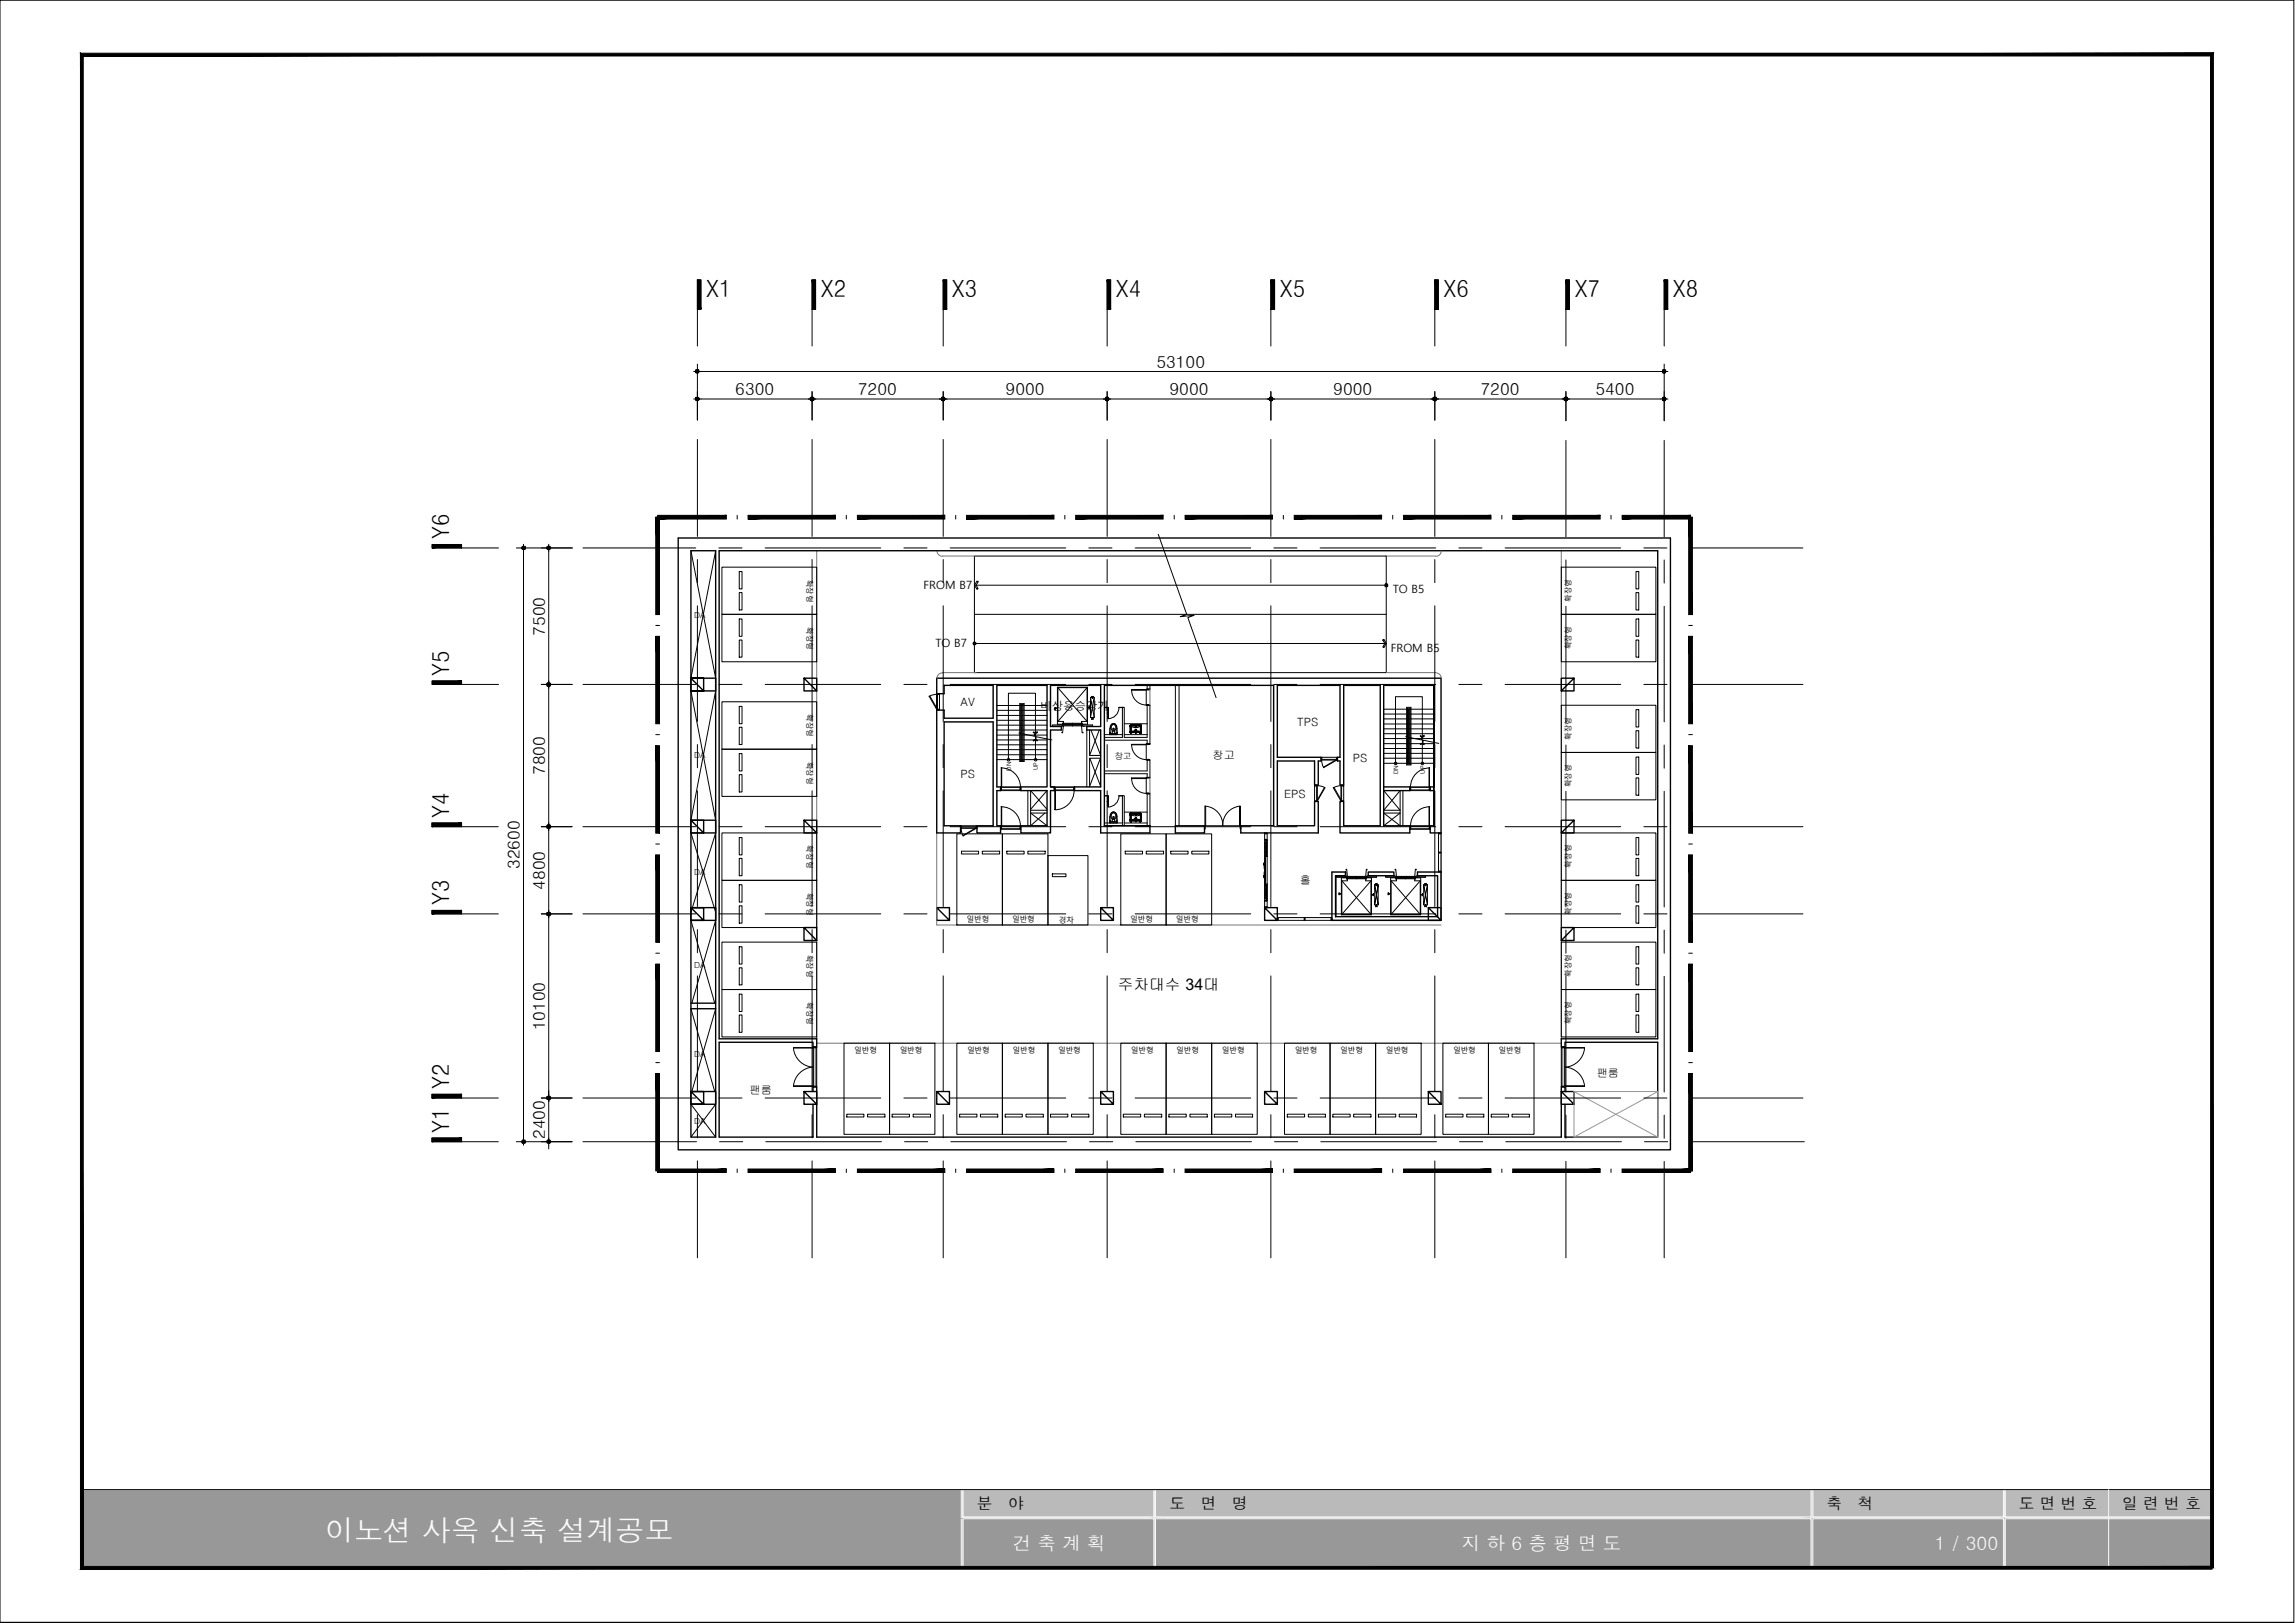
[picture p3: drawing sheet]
<svg xmlns="http://www.w3.org/2000/svg" width="420mm" height="297mm" viewBox="0 0 420 297" stroke-linecap="round" stroke-linejoin="round" font-family="sans-serif">
<defs><g id="words">
<text font-size="5.3" fill="#fafafa" x="59.5" y="282">이노션 사옥 신축 설계공모</text>
<g font-size="4.3">
<text x="129.3" y="54.3">X1</text>
<text x="150.3" y="54.3">X2</text>
<text x="174.3" y="54.3">X3</text>
<text x="204.3" y="54.3">X4</text>
<text x="234.3" y="54.3">X5</text>
<text x="264.3" y="54.3">X6</text>
<text x="288.3" y="54.3">X7</text>
<text x="306.3" y="54.3">X8</text>
<text x="82.3" y="98.7" transform="rotate(-90 82.3 98.7)">Y6</text>
<text x="82.3" y="123.7" transform="rotate(-90 82.3 123.7)">Y5</text>
<text x="82.2" y="149.6" transform="rotate(-90 82.2 149.6)">Y4</text>
<text x="82.2" y="165.7" transform="rotate(-90 82.2 165.7)">Y3</text>
<text x="82.2" y="199.3" transform="rotate(-90 82.2 199.3)">Y2</text>
<text x="82.2" y="207.3" transform="rotate(-90 82.2 207.3)">Y1</text>
</g>
<g font-size="3.4" fill="#fafafa">
<text x="185.4" y="283.7">건 축 계 획</text>
<text x="267.6" y="283.7">지 하 6 층 평 면 도</text>
<text x="354.2" y="283.7">1 / 300</text>
</g>
<g font-size="3.1">
<text x="211.7" y="67.3">53100</text>
<text x="134.6" y="72.3">6300</text>
<text x="157.1" y="72.3">7200</text>
<text x="184.1" y="72.3">9000</text>
<text x="214.1" y="72.3">9000</text>
<text x="244.1" y="72.3">9000</text>
<text x="271.1" y="72.3">7200</text>
<text x="292.1" y="72.3">5400</text>
<text x="99.8" y="116.4" transform="rotate(-90 99.8 116.4)">7500</text>
<text x="99.8" y="141.9" transform="rotate(-90 99.8 141.9)">7800</text>
<text x="95.2" y="159" transform="rotate(-90 95.2 159)">32600</text>
<text x="99.8" y="162.9" transform="rotate(-90 99.8 162.9)">4800</text>
<text x="99.8" y="188.6" transform="rotate(-90 99.8 188.6)">10100</text>
<text x="99.8" y="208.5" transform="rotate(-90 99.8 208.5)">2400</text>
</g>
<g font-size="2.9">
<text x="204.6" y="181.3">주차대수 34대</text>
<text x="178.8" y="276.1">분</text>
<text x="184.6" y="276.1">야</text>
<text x="214.1" y="276.1">도</text>
<text x="219.8" y="276.1">면</text>
<text x="225.6" y="276.1">명</text>
<text x="334.4" y="276.1">축</text>
<text x="340.1" y="276.1">척</text>
<text x="369.6" y="276.1">도 면 번 호</text>
<text x="388.5" y="276.1">일 련 번 호</text>
</g>
<g font-size="2.1">
<text x="169.1" y="107.9">FROM B7</text>
<text x="255" y="108.5">TO B5</text>
<text x="171.2" y="118.5">TO B7</text>
<text x="254.6" y="119.3">FROM B5</text>
<text x="175.9" y="129.2">AV</text>
<text x="190.5" y="130">비상용승강기</text>
<text x="237.5" y="132.8">TPS</text>
<text x="175.9" y="142.4">PS</text>
<text x="247.6" y="139.5">PS</text>
<text x="235.1" y="146">EPS</text>
</g>
<g font-size="2">
<text x="222" y="138.9">창고</text>
<text x="238" y="161.7">홀</text>
<text x="292.3" y="197">팬룸</text>
<text x="137.2" y="200.2">팬룸</text>
</g>
<g font-size="1.5">
<text x="127.1" y="113.1">DA</text>
<text x="127.1" y="138.8">DA</text>
<text x="204.1" y="138.9">창고</text>
<text x="127.1" y="160.2">DA</text>
<text x="127.1" y="177.2">DA</text>
<text x="127.1" y="193.4">DA</text>
<text x="127.1" y="205.7">DA</text>
</g>
<g font-size="1.4">
<text x="147.7" y="106.1" transform="rotate(90 147.7 106.1)">확장형</text>
<text x="287.7" y="110.2" transform="rotate(-90 287.7 110.2)">확장형</text>
<text x="147.7" y="114.8" transform="rotate(90 147.7 114.8)">확장형</text>
<text x="287.7" y="118.8" transform="rotate(-90 287.7 118.8)">확장형</text>
<text x="147.7" y="130.7" transform="rotate(90 147.7 130.7)">확장형</text>
<text x="287.7" y="135.4" transform="rotate(-90 287.7 135.4)">확장형</text>
<text x="147.7" y="139.4" transform="rotate(90 147.7 139.4)">확장형</text>
<text x="287.7" y="144.1" transform="rotate(-90 287.7 144.1)">확장형</text>
<text x="147.7" y="154.7" transform="rotate(90 147.7 154.7)">확장형</text>
<text x="287.7" y="158.8" transform="rotate(-90 287.7 158.8)">확장형</text>
<text x="147.7" y="163.4" transform="rotate(90 147.7 163.4)">확장형</text>
<text x="287.7" y="167.5" transform="rotate(-90 287.7 167.5)">확장형</text>
<text x="177" y="168.8">일반형</text>
<text x="185.3" y="168.8">일반형</text>
<text x="193.8" y="169">경차</text>
<text x="206.9" y="168.8">일반형</text>
<text x="215.3" y="168.8">일반형</text>
<text x="147.7" y="174.8" transform="rotate(90 147.7 174.8)">확장형</text>
<text x="287.7" y="178.8" transform="rotate(-90 287.7 178.8)">확장형</text>
<text x="147.7" y="183.4" transform="rotate(90 147.7 183.4)">확장형</text>
<text x="287.7" y="187.5" transform="rotate(-90 287.7 187.5)">확장형</text>
<text x="156.4" y="192.7">일반형</text>
<text x="164.7" y="192.7">일반형</text>
<text x="177" y="192.7">일반형</text>
<text x="185.4" y="192.7">일반형</text>
<text x="193.7" y="192.7">일반형</text>
<text x="207.1" y="192.7">일반형</text>
<text x="215.3" y="192.7">일반형</text>
<text x="223.7" y="192.7">일반형</text>
<text x="237" y="192.7">일반형</text>
<text x="245.4" y="192.7">일반형</text>
<text x="253.7" y="192.7">일반형</text>
<text x="266" y="192.7">일반형</text>
<text x="274.4" y="192.7">일반형</text>
</g>
<g font-size="1.1">
<text x="185.1" y="141.1" transform="rotate(-90 185.1 141.1)">DN</text>
<text x="190" y="141" transform="rotate(-90 190 141)">UP</text>
<text x="255.9" y="141.7" transform="rotate(-90 255.9 141.7)">DN</text>
<text x="260.9" y="141.6" transform="rotate(-90 260.9 141.6)">UP</text>
</g>
</g></defs>
<!-- layer: AA_FIN -->
<g fill="#000" stroke="#000" stroke-width=".18">
<path d="M120.4 94.3v.7l12.6-.7zM120.4 95l12.6-.7v.7z"/>
<path d="M136.9 94.3v.7l16.1-.7zM136.9 95l16.1-.7v.7z"/>
<path d="M157 94.3v.7l16-.7zM157 95l16-.7v.7z"/>
<path d="M177 94.3v.7l16-.7zM177 95l16-.7v.7z"/>
<path d="M196.9 94.3v.7l16-.7zM196.9 95l16-.7v.7z"/>
<path d="M217 94.3v.7l16-.7zM217 95l16-.7v.7z"/>
<path d="M236.9 94.3v.7l16-.7zM236.9 95l16-.7v.7z"/>
<path d="M257 94.3v.7l16-.7zM257 95l16-.7v.7z"/>
<path d="M276.9 94.3v.7l16-.7zM276.9 95l16-.7v.7z"/>
<path d="M297 94.3v.7l12.5-.7zM297 95l12.5-.7v.7z"/>
<path d="M309.2 94.7l.6 17.8v-17.8zM309.2 94.7l.6 17.8h-.6z"/>
<path d="M120.1 94.7v17.8h.6zM120.1 94.7h.6v17.8z"/>
<path d="M309.2 116.5l.6 16v-16zM309.2 116.5l.6 16h-.6z"/>
<path d="M120.1 116.5v16h.6zM120.1 116.5h.6v16z"/>
<path d="M309.2 136.5l.6 16v-16zM309.2 136.5l.6 16h-.6z"/>
<path d="M120.1 136.5v16h.6zM120.1 136.5h.6v16z"/>
<path d="M309.2 156.5l.6 16v-16zM309.2 156.5l.6 16h-.6z"/>
<path d="M120.1 156.5v16h.6zM120.1 156.5h.6v16z"/>
<path d="M309.2 176.4l.6 16v-16zM309.2 176.4l.6 16h-.6z"/>
<path d="M120.1 176.4v16h.6zM120.1 176.4h.6v16z"/>
<path d="M309.2 196.5l.6 17.8v-17.8zM309.2 196.5l.6 17.8h-.6z"/>
<path d="M120.1 196.5v17.8h.6zM120.1 196.5h.6v17.8z"/>
<path d="M120.4 214.6h12.6v-.6zM120.4 214h12.6l-12.6 .6z"/>
<path d="M136.9 214.6h16.1v-.6zM136.9 214h16.1l-16.1 .6z"/>
<path d="M157 214.6h16v-.6zM157 214h16l-16 .6z"/>
<path d="M177 214.6h16v-.6zM177 214h16l-16 .6z"/>
<path d="M196.9 214.6h16v-.6zM196.9 214h16l-16 .6z"/>
<path d="M217 214.6h16v-.6zM217 214h16l-16 .6z"/>
<path d="M236.9 214.6h16v-.6zM236.9 214h16l-16 .6z"/>
<path d="M257 214.6h16v-.6zM257 214h16l-16 .6z"/>
<path d="M276.9 214.6h16v-.6zM276.9 214h16l-16 .6z"/>
<path d="M297 214.6h12.5v-.6zM297 214h12.5l-12.5 .6z"/>
</g>
<g fill="none" stroke="#000" stroke-width=".18">
<path d="M120.1 94.7h.6M135 94.3v.7M154.9 94.3v.7M175 94.3v.7M194.9 94.3v.7M215 94.3v.7M234.9 94.3v.7M255 94.3v.7M275 94.3v.7M294.9 94.3v.7M309.5 94.3v.7M120.1 114.5h.6"/>
<path d="M309.2 114.5h.6M120.1 134.5h.6M309.2 134.5h.6M120.1 154.5h.6M309.2 154.5h.6M120.1 174.5h.6M309.2 174.5h.6M120.1 194.5h.6M309.2 194.5h.6M120.4 214v.6M135 214v.6M154.9 214v.6"/>
<path d="M175 214v.6M194.9 214v.6M215 214v.6M234.9 214v.6M255 214v.6M275 214v.6M294.9 214v.6M309.2 214.3h.6"/>
</g>
<!-- layer: AA_PAT -->
<g fill="none" stroke="#767676" stroke-width=".18">
<path d="M149.5 100.8v89.3M171.5 100.8a.99 .99 0 0 0 1 1M172.5 101.8h5.9M263.9 100.8a.99 .99 0 0 1-1 1h-9.1M285.8 100.8v89.3M172.5 123.1h6.2M172.5 123.1a.99 .99 0 0 0-1 1M210.5 126.2v2.8M253.8 123.1h9M262.9 123.1a.99 .99 0 0 1 1 1M171.5 152.4v16.9h92.3M210.5 142.4v2.8"/>
<path d="M263.8 152.4v16M149.5 190.9h136.3"/>
</g>
<!-- layer: X-COL$0$CON -->
<g fill="none" stroke="#000" stroke-width=".25">
<path d="M124.2 98.5h181.6v111.9h-181.6zM126.5 100.8h4.5v107.3h-4.5zM171.5 127h1.3v-1.6h9v6h-9v-1.4h-1.3M262.5 125.4h-9.2v25.7h4.8v1.3h-12.8v-5.7h.7v4.4h6.7v-25.7h-6.7v18.3h-.7v-4.4h-.4v-.7h.4v-13.2h-11.5v13.2h8.1v.7h-.6v4.4h-.6v-4.4h-6.9v11.8h6.9v-4.4h.6v5.7h-14.1v-1.3h6M192.3 144h.7M193 144h-.7v-10.4h2v-.6h-2v-7.6h9.2v7.6h-2.5v.6h2.5v10.4h-4.8v.7h4.8v7.7h9v-1.3h-8.3v-25.7h31v25.7M193 144v.7h-.7v7.7h-5.4v-1.3h4.8v-6.4h-4.8v-.7h4.8v-18.6h-9.2v18.6h.7v.7h-.7v6.4h.7v1.3h-4.3v-1.3h2.9v-19h-9v19h3.1v1.3h-4.4v-28.3h92.3v28.3h-2v-1.3h.7v-7.1M215.2 151.1h5.3v1.3h-5.3zM232.8 151.1h.4M250.5 159.6h4.7v.7h-4.7zM253.3 144h4.8v.7h-4.8M262.5 144v-18.6v25.7"/>
<path d="M262.5 144h-.7v.7h.7M244.5 160.3h1.8v-.7h-2.5v8.8h20v-8.8h-4.3v.7h3.7v7.5h-18.7M244.5 167.8v-7.5v7.5M126.5 183.6h4.5M126.5 184.6h4.5M148.8 199.8v-.9h.7v9.2h136.3v-9.2h.7v.9M148.8 202.1v6h-17.1v-17.3h17.1v.8h.7v-1.5h-17.8v-89.3h171.8v89.3h-17.7v1.5h.7v-.8h17v17.3h-17v-6"/>
</g>
<!-- layer: AA_WAL1 -->
<g fill="none" stroke="#000" stroke-width=".18">
<path d="M178.4 101.8h75.4v21.3h-75.4zM178.4 112.4h75.4M178.4 107.1h75.4M178.4 117.8h75.4M202.2 135h3.3v-5.5h.3v5.5h4.2v-5.9h.5v7.1M202.2 135.5h7.8v.6h.5M210 125.4v.7h.5v-.7M215.2 125.4v25.7M215.9 125.4v25.7M188.7 148.8h3M188.7 148.3h3M202.2 141.1h7.8v-2h.5v3.2h-.5v-.7h-7.8"/>
<path d="M205.5 151.1v-5.5h.3v5.5M210 151.1v-5.8h.5v5.8M253.3 148.8h3M253.3 148.3h3"/>
</g>
<!-- layer: cor -->
<g fill="none" stroke="#000" stroke-width=".25">
<path d="M126.5 126.4h4.5v-2.3h-4.5h2.3v2.3h-2.3v-2.3l2.3 2.3M147.2 124.1v2.3h2.3v-2.3h-2.3l2.3 2.3M288.2 124.1v2.3h-2.4v-2.3h2.4l-2.4 2.3M126.5 152.4h4.5v-2.3h-4.5v2.3h2.3v-2.3h-2.3l2.3 2.3M147.2 150.1v2.3h2.3v-2.3h-2.3l2.3 2.3M288.2 150.1v2.3h-2.4v-2.3h2.4l-2.4 2.3M126.5 168.4h4.5v-2.3h-4.5h2.3v2.3h-2.3v-2.3l2.3 2.3M147.2 169.8v2.3h2.3v-2.3h-2.3l2.3 2.3M171.5 166.1v2.3h2.3v-2.3h-2.3l2.3 2.3M201.5 166.1v2.3h2.3v-2.3h-2.3l2.3 2.3M231.5 166.1v2.3h2.3v-2.3h-2.3l2.3 2.3M261.5 166.1v2.3h2.3v-2.3h-2.3l2.3 2.3"/>
<path d="M288.2 169.8v2.3h-2.4v-2.3h2.4l-2.4 2.3M147.2 199.8v2.3h2.3v-2.3h-2.3l2.3 2.3M171.5 199.8v2.3h2.3v-2.3h-2.3l2.3 2.3M201.5 199.8v2.3h2.3v-2.3h-2.3l2.3 2.3M231.5 199.8v2.3h2.3v-2.3h-2.3l2.3 2.3M261.5 199.8v2.3h2.3v-2.3h-2.3l2.3 2.3M285.8 199.8v2.3h2.4v-2.3h-2.4l2.4 2.3M126.5 202.1h4.5v-2.3h-4.5h2.3v2.3h-2.3v-2.3l2.3 2.3"/>
</g>
<!-- layer: XR-PLAN$0$SYM -->
<g fill="none" stroke="#000" stroke-width=".18">
<path d="M212 97.8l5.3 14.6-1.2 .5 2.5-.3-1.1 .4 5.1 14.7M178.9 106.3l.2 .2-.4 .6 .4 .6-.2 .2-.5-.8zM253.2 117.1l.2-.1 .4 .8-.4 .7-.2-.1 .3-.6zM186.5 134.2l2.9 .5 .1-.4 .1 1 .1-.5 2.9 .6M189.1 135.5l.5-.2 .3 .2zM189.2 133.9l.4 .3 .3-.3v.2l-.3 .2-.5-.2zM189.6 134.3v-7.4h-5v12.1M189.6 135.3v3.7M257.3 134.8l2.9 .6 .1-.4 .2 .9 .1-.4 2.8 .6M260 136.2l.4-.2 .4 .2zM260.1 134.6l.3 .2 .3-.2 .1 .1-.4 .3-.4-.3zM260.4 135v-7.5h-4.9v12.2"/>
<path d="M260.4 136v3.7"/>
<circle cx="184.6" cy="139" r=".23"/>
<circle cx="189.6" cy="139" r=".23"/>
<circle cx="255.5" cy="139.7" r=".23"/>
<circle cx="260.4" cy="139.7" r=".23"/>
</g>
<g fill="#000" stroke="#000" stroke-width=".18">
<path d="M178.2 117.8v.1l.2-.1zM178.2 117.9l.2-.1v.2z"/>
<path d="M178.4 117.8v.2l.2-.1zM178.4 117.8h.2v.1zM178.4 117.8h.2v-.2z"/>
<path d="M178.4 117.5v.3l.2-.2zM178.2 117.6l.2-.1v.3zM178.2 117.6v.2h.2z"/>
<path d="M253.6 107.1v.2l.2-.2zM253.8 107.1v.3l-.2-.1z"/>
<path d="M253.8 107.1v.3l.2-.1zM253.8 107.1h.2v.2zM253.8 107.1h.2v-.2z"/>
<path d="M253.8 106.8v.3l.2-.2zM253.6 106.9l.2-.1v.3zM253.6 106.9v.2h.2z"/>
</g>
<!-- layer: XR-PLAN$0$PAK -->
<g fill="none" stroke="#000" stroke-width=".18">
<path d="M132.2 103.8h17.3v8.6h-17.3zM132.2 112.4h17.3v8.7h-17.3zM135.3 104.6h.5v3.2h-.5zM135.3 108.5h.5v3.1h-.5zM135.3 113.3h.5v3.2h-.5zM135.3 117.1h.5v3.2h-.5zM285.8 112.4h17.3v8.7h-17.3zM285.8 103.8h17.3v8.6h-17.3zM299.5 117.1h.5v3.2h-.5zM299.5 113.3h.5v3.2h-.5zM299.5 108.5h.5v3.1h-.5zM299.5 104.6h.5v3.2h-.5z"/>
<path d="M132.2 128.4h17.3v8.7h-17.3zM132.2 137.1h17.3v8.7h-17.3zM135.3 129.3h.5v3.2h-.5zM135.3 133.1h.5v3.2h-.5zM135.3 137.9h.5v3.2h-.5zM285.8 129.1h17.3v8.6h-17.3zM285.8 137.7h17.3v8.7h-17.3zM299.5 133.7h.5v3.2h-.5zM299.5 129.9h.5v3.2h-.5zM299.5 138.6h.5v3.1h-.5zM132.2 152.4h17.3v8.7h-17.3zM135.3 153.3h.5v3.2h-.5z"/>
<path d="M135.3 157.1h.5v3.2h-.5zM135.3 141.8h.5v3.1h-.5zM175.2 152.6h8.3v16.7h-8.3zM176 155.8h3.2v.5h-3.2zM179.8 155.8h3.2v.5h-3.2zM183.5 152.6h8.4v16.7h-8.4zM184.3 155.8h3.2v.5h-3.2zM188.2 155.8h3.1v.5h-3.1zM191.9 156.6h7.3v12.7h-7.3zM192.7 159.9h2.5v.5h-2.5zM205.2 152.6h8.3v16.7h-8.3zM206 155.8h3.2v.5h-3.2z"/>
<path d="M209.8 155.8h3.2v.5h-3.2zM213.5 152.6h8.3v16.7h-8.3zM214.3 155.8h3.2v.5h-3.2zM218.2 155.8h3.1v.5h-3.1zM285.8 152.4h17.3v8.7h-17.3zM299.5 142.4h.5v3.1h-.5zM299.5 157.1h.5v3.2h-.5zM299.5 153.3h.5v3.2h-.5zM132.2 172.4h17.3v8.7h-17.3zM132.2 161.1h17.3v8.7h-17.3zM135.3 173.3h.5v3.1h-.5zM135.3 177.1h.5v3.2h-.5z"/>
<path d="M135.3 161.9h.5v3.2h-.5zM135.3 165.8h.5v3.2h-.5zM285.8 161.1h17.3v8.7h-17.3zM285.8 172.4h17.3v8.7h-17.3zM299.5 165.8h.5v3.2h-.5zM299.5 161.9h.5v3.2h-.5zM299.5 177.1h.5v3.2h-.5zM299.5 173.3h.5v3.1h-.5zM132.2 181.1h17.3v8.7h-17.3zM135.3 181.9h.5v3.2h-.5zM135.3 185.8h.5v3.1h-.5zM154.5 190.9h8.4v16.7h-8.4z"/>
<path d="M162.9 190.9h8.3v16.7h-8.3zM175.2 190.9h8.3v16.7h-8.3zM183.5 190.9h8.4v16.7h-8.4zM191.9 190.9h8.3v16.7h-8.3zM205.2 190.9h8.3v16.7h-8.3zM213.5 190.9h8.3v16.7h-8.3zM221.8 190.9h8.4v16.7h-8.4zM235.2 190.9h8.3v16.7h-8.3zM243.5 190.9h8.3v16.7h-8.3zM251.8 190.9h8.4v16.7h-8.4zM264.2 190.9h8.3v16.7h-8.3zM272.5 190.9h8.3v16.7h-8.3z"/>
<path d="M285.8 181.1h17.3v8.7h-17.3zM299.5 185.8h.5v3.1h-.5zM299.5 181.9h.5v3.2h-.5zM155 203.9h3.2v.5h-3.2zM158.8 203.9h3.2v.5h-3.2zM163.3 203.9h3.2v.5h-3.2zM167.2 203.9h3.1v.5h-3.1zM175.7 203.9h3.2v.5h-3.2zM179.5 203.9h3.2v.5h-3.2zM184 203.9h3.2v.5h-3.2zM187.8 203.9h3.2v.5h-3.2zM192.3 203.9h3.2v.5h-3.2z"/>
<path d="M196.2 203.9h3.1v.5h-3.1zM205.7 203.9h3.1v.5h-3.1zM209.5 203.9h3.2v.5h-3.2zM214 203.9h3.2v.5h-3.2zM217.8 203.9h3.2v.5h-3.2zM222.3 203.9h3.2v.5h-3.2zM226.2 203.9h3.1v.5h-3.1zM235.7 203.9h3.1v.5h-3.1zM239.5 203.9h3.2v.5h-3.2zM244 203.9h3.2v.5h-3.2zM247.8 203.9h3.2v.5h-3.2zM252.3 203.9h3.2v.5h-3.2z"/>
<path d="M256.2 203.9h3.1v.5h-3.1zM264.7 203.9h3.1v.5h-3.1zM268.5 203.9h3.2v.5h-3.2zM273 203.9h3.2v.5h-3.2zM276.8 203.9h3.2v.5h-3.2z"/>
</g>
<!-- layer: LIM -->
<g fill="none" stroke="#000" stroke-width=".18">
<path d="M126.5 100.8l4.5 23.3M131 100.8l-4.5 23.3M126.5 126.4l4.5 23.7M131 126.4l-4.5 23.7M199.5 138.8l2 5.1M199.7 133.6l1.8 4.7M201.3 133.6l-1.8 4.7M201.5 138.8l-2 5.1M126.5 152.4l4.5 14.6M131 152.4l-4.5 14.6M188.7 144.7l3 3.4M188.7 148.8l3 2.3"/>
<path d="M191.3 148.8l-2.6 2.3M191.7 144.7l-3 3.4M253.3 144.7l3 3.6M253.3 148.8l3 2.3M256.3 144.7l-3 3.6M256.3 148.8l-3 2.3M126.5 168.4l4.4 15.2M131 168.4l-4.3 15.2M126.5 184.6l4.4 15.2M131 184.6l-4.3 15.2M126.5 202.1l4.5 6M131 202.1l-4.5 6"/>
</g>
<!-- layer: AA_PAT -->
<g fill="none" stroke="#000" stroke-width=".18">
<path d="M231.5 152.4h.5v.2h-.5zM231.5 152.4v13.7M232 152.4v13.7M263.4 152.4h.4v.2h-.4zM263.4 159.4h.4v.2h-.4zM263.4 156h.4v.1h-.4zM263.4 152.4v7.2M263.8 152.4v7.2M231.5 165.9h.5v.2h-.5zM233.8 167.9h.2v.5h-.2zM233.8 168.4h27.7M233.8 167.9h10"/>
<path d="M238.8 167.9h.1v.5h-.1zM243.7 167.9h.1v.5h-.1z"/>
</g>
<!-- layer: DOR -->
<g fill="none" stroke="#000" stroke-width=".18">
<path d="M170.1 127.4h.1l1.4 2.4h-.1zM171.5 129.8h.5v.2h-.5zM171.5 127v2.8M171.5 127.1l-.7 .1-.6 .2M171.6 127v2.8M172 127.1v-.1h-.5l.1 .1h.4v2.7M207.1 126.2l3.4-.1-.1 .2-.6-.1v.1h-2.7zM207.1 136.2h2.7v-.1h.7l-.1 .2h-.6zM207.2 126.3a2.69 2.69 0 0 0 2.7 2.7M207.2 136.3a2.69 2.69 0 0 0 2.7 2.7M209.8 129l.6-.1 .1 .2zM209.8 139h.6l.1 .1z"/>
<path d="M209.8 126.2v2.8M209.8 136.2v2.8M241.9 139h2.8M241.9 139.1h2.8M242 138.6h-.1v.5l.1-.1v-.4h2.7M242 139.1v.7l.3 .6M244.7 138.6h.2v.5h-.2zM175.9 151.5h2.8M175.9 151.6h2.8M176 151.1h-.1v.5l.1-.1v-.4h2.7M176 151.6l.1 .7 .2 .6M176.3 152.9l2.4-1.4v.1l-2.4 1.4z"/>
<path d="M178.7 151.1h.2v.5l-.2-.1zM207.1 142.4l3.4-.1-.1 .1h-.6v.1h-2.7zM207.2 142.5a2.69 2.69 0 0 0 2.7 2.7M209.8 145.2l.6-.1 .1 .2h-.7zM209.8 142.4v2.8M220.6 147.5h.1v3.6h-.1v.6l-.1 .1zM226.9 147.5h.2l-.1 4.2 .2 .1v-.7h-.3zM227 147.5a3.5 3.5 0 0 0-3.1 3.6 3.5 3.5 0 0 0-3.2-3.6M231.4 157.9v.4zM231.4 158.3v.7M231.4 159.6v.7M231.5 153.6h.5v.2h-.5z"/>
<path d="M231.6 154.3v-.2h.1v.2M231.6 156.6v.2l.1-.2M231.6 156.6h.1v2.7h-.1zM231.6 159.3h.1v2.6h-.1zM231.6 154.3v.2M231.6 154.6v.1M231.6 154.8v.1M231.6 155v.4M231.6 155.5v.1M231.6 155.7v.2M231.6 156v.1M231.6 156.2v.1"/>
<path d="M231.6 156.4v.1M231.7 154.3v.2M231.7 154.6v.1M231.7 154.8v.1M231.7 155v.4M231.7 155.5v.1M231.7 155.7v.2M231.7 156v.1M231.7 156.2v.1M231.7 156.4v.1M231.8 153.8h.2v3h-.2zM240.7 146.6h.3l.2 .1h-.5z"/>
<path d="M240.7 143.8v-.1h.5v.1h-.5v2.8M241 143.8v2.8M241.2 143.8v2.8M241.2 143.8l.7 .1 .6 .2M242.3 140.4l2.4-1.4v.1l-2.4 1.4zM242.5 144.1l.1 .1-1.4 2.4h-.1zM244.1 144.2l.1-.1 1.4 2.5h-.1zM244.2 144.1l.6-.2 .7-.1v2.8M245.5 146.6h.5v.1zM245.6 143.8v2.8M246 143.8v-.1h-.5v.1h.5v2.8M231.4 160.3v.3z"/>
<path d="M231.5 164.8h.5v.1h-.5zM231.6 164.3v.2h.1v-.2M231.6 161.9v-.1l.1 .1M231.6 162v.1M231.6 162.2v.2M231.6 162.5v.1M231.6 162.7v.2M231.6 162.9v.2M231.6 163.2v.3M231.6 163.6v.1M231.6 163.8v.2M231.6 164.1v.1"/>
<path d="M231.7 162v.1M231.7 162.2v.2M231.7 162.5v.1M231.7 162.7v.2M231.7 162.9v.2M231.7 163.2v.3M231.7 163.6v.1M231.7 163.8v.2M231.7 164.1v.1M231.8 161.8h.2v3h-.2zM145.3 191.9a3.8 3.8 0 0 0 3.5 3.4M148.8 195.3a3.8 3.8 0 0 0-3.5 3.5"/>
<path d="M148.8 198.8h.6l.1 .1zM148.8 191.6h.7v.1l-.5 .1zM148.8 191.7h-3.5l3.5 .1M148.8 191.7v7.1M148.8 198.7h-3.5v.1h3.5M149 191.8v7M149.4 191.8v7M149.5 191.7v7.1M285.8 198.8h.6l.1 .1zM285.8 191.6h.7v.1l-.5 .1zM285.8 191.7v7.1M286 191.8v7"/>
<path d="M286.4 191.8v7M286.5 191.7h3.6l-3.6 .1M286.5 198.7h3.6v.1h-3.6M286.5 191.7v7.1M286.5 195.3a3.8 3.8 0 0 1 3.6 3.5M290.1 191.9a3.8 3.8 0 0 1-3.6 3.4"/>
</g>
<path d="M231.4 157.9v.4zM231.4 160.3v.3z" fill="#000" stroke="#000" stroke-width=".18"/>
<!-- layer: XR-PLAN$0$COR1 -->
<g fill="none" stroke="#000" stroke-width=".18">
<path d="M246.4 159.2l.1-.1 .2 1.3h-.3M250.3 159.2l-.2-.1-.1 1.3h.2M255.4 159.2l.1-.1 .2 1.3h-.3M259.3 159.2v-.1h-.2l-.1 1.3h.2M244.7 160.3v.3h7.3v-.3M244.7 160.4h1.7M245.2 163.4v.2h.3h-.3v.2zM245.6 160.7h5.5v6.7h-5.5zM245.7 167.3h5.3M245.7 161.2v6.1M245.7 161.2l5.3 6.1M246.2 160.3l.2 .1"/>
<path d="M246.5 160.9h.2v.3h-1M246.5 160.4h3.6v.1h-3.6zM246.5 160.7l3.6 .1zM248.3 160.4v.1v-.1M248.3 160.7h.1M250.2 160.9h-.2v.3h1M250.3 160.4h1.7M250.5 160.3l-.3 .1M251 161.2v6.1M251 161.2l-5.3 6.1M251.1 163.7h.3l.1-.1v.4l-.1-.2zM251.7 161.9l.6 3.7v-3.7h-.6v3.7l.6-3.7"/>
<path d="M251.7 165.6h.6M251.8 165.8h.1M251.8 161.8h.3h-.1M251.8 161.8h.1M251.9 165.8h.1M251.9 161.8h.1M252 165.6h.1M252 165.7h.1M252 161.9h.1M252 161.8h.1M252 165.7l-.1 .1M252 165.7l.1 .1h-.3"/>
<path d="M252.1 165.8h.1M252.1 161.8h.1M253.7 160.3v.3h7.3v-.3M253.7 160.4h1.7M254.1 163.4l.1 .2h.3h-.3l-.1 .2zM254.6 160.7h5.5v6.7h-5.5zM254.7 161.2v6.1M254.7 167.3h5.3M254.7 161.2l5.3 6.1M255.2 160.3l.2 .1M255.5 160.9h.2v.3h-1M255.5 160.4h3.6v.1h-3.6z"/>
<path d="M255.5 160.7l3.6 .1zM257.3 160.4v.1v-.1M257.3 160.7h.1M259.2 160.9h-.2v.3h1M259.3 160.4h1.7M259.5 160.3l-.3 .1M260 161.2v6.1M260 161.2l-5.3 6.1M260.1 163.7h.3v-.1v.4v-.2zM260.6 161.9l.7 3.7v-3.7h-.7v3.7l.7-3.7M260.6 165.6h.7M260.9 165.8h.2z"/>
<path d="M260.9 165.8h.1M260.9 161.8h.2zM260.9 161.8h.1M261 165.6h.1M261 165.7h.1M261 161.9h.1M261 161.8h.1M261.1 165.8h.1M261.1 161.8h.1"/>
</g>
<!-- layer: COR1 -->
<g fill="none" stroke="#000" stroke-width=".18">
<path d="M192.7 133v-.3h7.3v.3M192.7 132.9h1.7M193.2 129.8v-.1l.3-.1h-.3l-.1-.1 .1 .3M193.2 129.8h.1M193.6 125.8h5.5v6.7h-5.5zM193.7 125.9v6.1M193.7 132h1v.4M193.7 125.9h5.3M193.7 125.9l5.3 6.1M194.4 132.9l.3-.1-.2 1.3-.1-.1M194.4 132.8l-.2 .2M194.5 132.4h3.7"/>
<path d="M194.5 132.7h3.6v.1h-3.6zM194.5 132.4v.1h3.6v-.1M196.3 132.8v-.1v.1M196.3 132.5v-.1v.1M198.2 132.9l-.2-.1 .1 1.3 .2-.1M198.2 132.8l.3 .2M198.3 132.9h1.7M199 125.9v6.1M199 132h-1v.4M199 125.9l-5.3 6.1M199.1 129.5h.3v-.2v.4v-.2zM199.6 127.6v3.7h.7"/>
<path d="M199.6 127.6h.7M199.6 127.6l.7 3.7M199.9 127.5h.2zM199.9 127.5h.1M199.9 131.5h.1M199.9 131.4h.2M199.9 131.5h.2M200 127.6h.1M200 127.5h.1M200 131.3h.1M200 131.4h.1M200.1 127.5h.1"/>
<path d="M200.1 131.5h.1M200.3 127.6l-.7 3.7M200.3 127.6v3.7"/>
</g>
<!-- layer: XR-PLAN$0$DWAL -->
<path d="M199 133.6v10.4M188.2 144.7v6.4M188.7 144.7v6.4M256.3 144.7v6.4M256.8 144.7v6.4" fill="none" stroke="#000" stroke-width=".18"/>
<!-- layer: XR-PLAN$0$DOOR -->
<g fill="none" stroke="#000" stroke-width=".18">
<path d="M183.3 140.5l.1 3.5zM183.3 147.6l.1 3.5zM183.3 144.7h3.5M183.3 151.8h3.5M183.3 140.5a3.5 3.5 0 0 1 3.5 3.5M183.3 147.7a3.5 3.5 0 0 1 3.5 3.5M183.3 144.6v-.5l-.1-.1v.7l.1-.1h3.4M183.3 151.7v-.5l-.1-.1v.7l3.5-.1M183.3 144.1h3.4M183.3 151.2h3.4M183.4 144h3.4M183.4 151.1h3.4"/>
<path d="M186.8 144l.1 .7-.2-.1zM186.8 151.1l.1 .7-.2-.1zM193.1 144.7l.1 3.5zM193.1 144h3.5M193.2 144.1v.5l-.2 .1v-.7l3.6 .1M193.2 144.7h3.4M193.2 144.6h3.4M196.6 144l.1 .7-.1-.1zM196.6 144.7a3.5 3.5 0 0 1-3.5 3.5M258.1 144l.2 .1-.1 .6zM258.1 151.1l.2 .1-.1 .6zM258.2 144.7h3.5"/>
<path d="M258.2 151.8h3.5M258.3 144.6h3.4l.1 .1v-.7l-.1 .1v.5M258.3 151.7l3.5 .1v-.7l-.1 .1v.5M258.3 144.1h3.4M258.3 151.2h3.4M261.6 140.5l.1 3.5zM261.6 147.6l.1 3.5zM261.7 140.5a3.5 3.5 0 0 0-3.5 3.5h3.4M261.7 147.7a3.5 3.5 0 0 0-3.5 3.5l3.4-.1"/>
</g>
<!-- layer: 0 -->
<path d="M199.5 133.6v4.7h2M201.5 138.8h-2v5.2" fill="none" stroke="#000" stroke-width=".18"/>
<!-- layer: XR-PLAN$0$CIL1 -->
<g fill="none" stroke="#000" stroke-width=".18">
<path d="M182.5 136.3h4.2M182.5 135.4h4.2M182.5 134.5h4.2M182.5 133.6h4.2M182.5 132.7h4.2M182.5 131.8h4.2M182.5 130.9h4.2M182.5 137.2h4.2M182.5 138.1h4.2M182.5 129.1h4.2M182.5 139h4.2M182.5 130h4.2"/>
<path d="M186.7 128.8h.8v10.6h-.8zM186.9 136.3h.1M186.9 135.4h.1M186.9 134.5h.1M186.9 133.6h.1M186.9 132.7h.1M186.9 131.8h.1M186.9 130.9h.1M186.9 137.2h.1M186.9 138.1h.1M186.9 129.1h.4M186.9 139h.4"/>
<path d="M186.9 130h.1M186.9 128.9h.4v10.3h-.4zM187 129.1v9.9M187.2 136.3h.1M187.2 135.4h.1M187.2 134.5h.1M187.2 133.6h.1M187.2 132.7h.1M187.2 131.8h.1M187.2 130.9h.1M187.2 137.2h.1M187.2 138.1h.1"/>
<path d="M187.2 130h.1M187.2 129.1v9.9M187.5 136.3h4.2M187.5 135.4h4.2M187.5 134.5h4.2M187.5 133.6h4.2M187.5 132.7h4.2M187.5 131.8h4.2M187.5 130.9h4.2M187.5 137.2h4.2M187.5 138.1h4.2M187.5 129.1h4.2"/>
<path d="M187.5 139h4.2M187.5 130h4.2M253.3 137h4.2M253.3 136.1h4.2M253.3 135.2h4.2M253.3 134.3h4.2M253.3 133.4h4.2M253.3 132.5h4.2M253.3 131.6h4.2M253.3 137.9h4.2M253.3 138.8h4.2M253.3 129.8h4.2"/>
<path d="M253.3 139.7h4.2M253.3 130.7h4.2M257.5 129.5h.8v10.5h-.8zM257.7 137h.2M257.7 136.1h.2M257.7 135.2h.2M257.7 134.3h.2M257.7 133.4h.2M257.7 132.5h.2M257.7 131.6h.2M257.7 137.9h.2M257.7 138.8h.2"/>
<path d="M257.7 129.8h.5M257.7 139.7h.5M257.7 130.7h.2M257.7 129.6h.5v10.3h-.5zM257.9 129.8v9.9M258 137h.2M258 136.1h.2M258 135.2h.2M258 134.3h.2M258 133.4h.2M258 132.5h.2M258 131.6h.2"/>
<path d="M258 137.9h.2M258 138.8h.2M258 130.7h.2M258 129.8v9.9M258.3 137h4.2M258.3 136.1h4.2M258.3 135.2h4.2M258.3 134.3h4.2M258.3 133.4h4.2M258.3 132.5h4.2M258.3 131.6h4.2M258.3 137.9h4.2"/>
<path d="M258.3 138.8h4.2M258.3 129.8h4.2M258.3 139.7h4.2M258.3 130.7h4.2"/>
</g>
<!-- layer: $3$TOL -->
<g fill="none" stroke="#000" stroke-width=".18">
<path d="M202.2 129.5h.6h-.6M202.7 130.5h.1zM202.8 129.5l.1 2zM202.8 130.4v.2zM204.9 129.5a2.01 2.01 0 0 1-2.1 2M205.5 129.5h-.6h.6M202.2 145.6h.6l-.6 .1M202.7 146.7h.1zM202.8 145.7l.1 2zM202.8 146.6v.1zM204.9 145.7a2.01 2.01 0 0 1-2.1 2M204.9 145.7h.6"/>
<path d="M205.5 145.6l-.6 .1"/>
</g>
<!-- layer: TOL -->
<g fill="none" stroke="#000" stroke-width=".18">
<path d="M202.2 134.5h3.3M203.2 134.5v-.5v.5M203.2 133.3v.7M203.2 134.3h1.3M203.2 134h.1M203.3 133a.59 .59 0 0 1 .6-.6 .59 .59 0 0 1 .5 .6M203.3 133l-.1 .4M203.4 133.2l.1 .4M203.5 133.6a.49 .49 0 0 0 .7 0M203.6 132.6l.3-.1 .2 .1M203.6 134v-.2h.5v.2M203.6 134h.1"/>
<path d="M203.8 133.5v.1M203.8 133.4v.1M203.8 133.3h.1M203.9 133.3l.1 .2M204 133.5l-.2 .1M204.1 132.7l.2 .6M204.1 132.7a.47 .47 0 0 0-.6 0 .47 .47 0 0 0-.1 .6M204.1 134h.1M204.3 133.2l-.1 .4M204.4 133l.1 .4M204.4 134h.1M204.5 133.3v1.2"/>
<path d="M204.5 134h.1M205.8 134.5h4.2M205.8 132.5h4.2M206.9 132.8h.1M206.9 133.9h.1M206.9 132.8v1.1M206.9 132.8v1.1l.2 .2M206.9 133.9l.1 .1M206.9 133.9l.2 .2M207 132.7h.1M207 132.7l-.1 .1M207 132.8h.1"/>
<path d="M207 134h.1M207 132.7v.1M207 132.7h1.8M207.1 132.7h.1M207.1 132.7h-.1M207.1 132.8h.1M207.1 133.9h.1M207.1 134.1h.1M207.1 134h.1M207.1 133.9v-1.1v1.1M207.1 134.1h.8M207.1 132.8h1.7"/>
<path d="M207.1 134v.1M207.1 132.8v.1M207.1 132.6h.1M207.1 132.9h.1M207.1 132.6h1.6M207.1 132.6v.1M207.1 132.8h1.6M207.1 132.6l1.8 .1M207.1 132.6l-.1 .1M207.1 133.9h.8M207.8 133.6h.1M207.8 133.6l.1 .1"/>
<path d="M207.8 133.6l.2 .1h-.1v.3h-.9M207.9 133.7h.1M207.9 133.8l-.8 .1M207.9 132.8h.1M207.9 133.9l-.9 .1M207.9 133.5h.1M207.9 133.5l-.1 .1M207.9 133.9v.3zM207.9 134v.2M208 134v.2M208 132.8h.1M208 133.7h.1"/>
<path d="M208 133.5v.1M208 133.5h.1M208 133.8l.8 .1M208 133.9h.7M208 134h.9M208 134.1h.8M208 133.7v.3M208 133.8h.1M208 133.8l.1-.2-.1-.1-.2 .1 .1 .2M208 133.6v.1M208 133.6h.1M208.7 132.6h.1"/>
<path d="M208.7 132.7h.1M208.7 132.8h.1M208.7 133.9h.1M208.7 133.9h-.7l.9 .1M208.7 132.6l.1 .1M208.7 134h.1M208.7 134.1h.1M208.7 132.6v.1M208.8 132.7h.1M208.8 134h.1M208.8 134.1h.1M208.8 133.9h.1"/>
<path d="M208.8 132.8v1.1zM208.8 132.8h.1M208.8 132.8l-.8 .4-.9-.3M208.8 134v.1M208.8 132.7l.1 .1M208.9 132.7h.1M208.9 133.9h.1M208.9 134h-.1M208.9 132.7v1.2M208.9 132.8h.1M208.9 134h.1M208.9 133.9v.1"/>
<path d="M208.9 133.9v-1.1v1.1M208.9 133.9l-.2 .2M202.2 150.6h3.3M203.2 150.6v-.4v.4M203.2 149.5v.7M203.2 150.5h1.3M203.2 150.2h.1M203.3 150.5h-.1M203.3 149.1l-.1 .4M203.5 149.8a.49 .49 0 0 0 .7 0M203.6 150.2v-.3h.5v.3M203.6 150.2h.1"/>
<path d="M203.8 149.8h.1M203.8 149.5v.2M203.8 149.5h.1M203.9 148.6l.3 .1 .2 .5M203.9 148.6l.2 .1M203.9 148.6l-.4 .1-.2 .5M203.9 148.6l-.3 .1M203.9 149.5l.1 .2M204 149.7h.1M204.1 148.8l.2 .4-.1 .5M204.1 148.8a.55 .55 0 0 0-.6 .3 .55 .55 0 0 0 0 .6M204.1 150.2h.1"/>
<path d="M204.4 149.1l.1 .4M204.4 150.2h.1M204.4 150.5h.1M204.5 149.5v1.1M204.5 149.5v.7M204.5 150.2h.1M204.5 150.2v.4M205.8 150.6h4.2M205.8 148.6h4.2M206.9 148.9h.1M206.9 149h.1M206.9 150.1h.1"/>
<path d="M206.9 150h.1M206.9 149v1M206.9 149l.1 1.2M206.9 150.1l.1 .1M206.9 148.9v.1M206.9 150v.1M206.9 150.1l.2 .1M207 148.9h.1M207 149h.1M207 150.2h.1M207 150.1h.1M207 150.2h.9"/>
<path d="M207 148.9v.1M207 150.1v.1M207 148.9h-.1M207 148.8h.1M207 148.8v.1M207 148.8h1.8M207.1 148.8h.1M207.1 149h.1M207.1 149v.1M207.1 150h.1M207.1 150.1h.8h-.8M207.1 150.2h.1"/>
<path d="M207.1 150.1h.1M207.1 150v-1v1M207.1 150v.1M207.1 148.8h1.7M207.1 149h1.7M207.1 148.9h.1M207.1 148.9v.1M207.1 150.1h.8M207.1 148.9h1.6M207.1 148.8h1.8v1.2M207.1 148.8l-.2 .2M207.1 149h1.6"/>
<path d="M207.1 149.1h.1M207.8 149.7h.1M207.8 149.8h.1M207.8 149.7v.1M207.8 149.8l.1 .1M207.9 149.9h.1M207.9 149.9l-.8 .1M207.9 149h.1M207.9 149.7h.1M207.9 149.7h-.1M207.9 150v.4zM207.9 150.2v.2"/>
<path d="M208 150.2v.2M208 149h.1M208 149.9h.1M208 149.7h.1M208 149.9l.8 .1M208 149.9h-.1v.3h-.9M208 149.9v.3M208 150.2h.8M208 150.1h.8M208 150.2h.7M208 149.9l.1-.1-.1-.2-.2 .2 .1 .1M208 149.8h.1"/>
<path d="M208 149.7v.1M208 149.8l-.1 .1M208.7 148.8h.1M208.7 148.9h.1M208.7 149h.1M208.7 150.1h-.7h.8M208.7 150.1h.1M208.7 148.9v.1M208.7 150.2h.1M208.7 148.9l.1 .1M208.8 148.8h.1M208.8 150.2h.1"/>
<path d="M208.8 150.2h-.1M208.8 150h.1M208.8 150.1h.1M208.8 149v.8zM208.8 149.7v.3v-.2M208.8 149h.1M208.8 149l-.5 .3h-.7l-.5-.2M208.8 150v.1M208.8 148.8l.1 .1M208.8 148.9h.1M208.8 148.8v.1M208.9 148.9h.1"/>
<path d="M208.9 150.1h.1M208.9 150.2h.1M208.9 150.2h-.2M208.9 150.2h-.1M208.9 150.1v.1M208.9 148.9v.1M208.9 149h.1M208.9 150h.1M208.9 150v-1v1M208.9 150v.2M208.9 150v.1M208.9 150.1l-.1 .1"/>
<circle cx="208" cy="133.6" r=".06"/>
<circle cx="208" cy="149.8" r=".06"/>
</g>
<!-- layer: ELE8 -->
<path d="M220.6 151.1h6.5" fill="none" stroke="#000" stroke-width=".18"/>
<!-- layer: HID -->
<path d="M288.2 199.8h15.3v8.3h-15.3zM288.2 199.8l15.3 8.3M303.5 199.8l-15.3 8.3" fill="none" stroke="#989898" stroke-width=".18"/>
<!-- layer: DEF -->
<path d="M0 0h419.9v296.9h-419.9zM0 0h.1M0 0h419.9M0 296.9h419.9" fill="none" stroke="#000" stroke-width=".18"/>
<!-- layer: G-Sheet$0$TIT -->
<g fill="#989898" stroke="#989898" stroke-width=".18">
<path d="M211.5 278l120.1 8.9v-8.9zM211.5 278l120.1 8.9h-120.1z"/>
<path d="M367.1 278l37.9 8.9v-8.9zM367.1 278l37.9 8.9h-37.9z"/>
<path d="M15 272.6l161 14.3v-14.3zM15 272.6l161 14.3h-161z"/>
<path d="M331.9 278l34.9 8.9v-8.9zM331.9 278l34.9 8.9h-34.9z"/>
<path d="M176.3 278l34.9 8.9v-8.9zM176.3 278l34.9 8.9h-34.9z"/>
</g>
<g fill="#bababa" stroke="#bababa" stroke-width=".18">
<path d="M367.1 272.6l37.9 5v-5zM367.1 272.6l37.9 5h-37.9z"/>
<path d="M211.5 272.6l120.1 5v-5zM211.5 272.6l120.1 5h-120.1z"/>
<path d="M331.9 272.6l34.9 5v-5zM331.9 272.6l34.9 5h-34.9z"/>
<path d="M176.3 272.6l34.9 5v-5zM176.3 272.6l34.9 5h-34.9z"/>
</g>
<path d="M15 272.6h161v14.3h-161M176.3 278h34.9v8.9h-34.9zM176.3 272.6h34.9v5h-34.9zM211.5 278h120.1v8.9h-120.1zM211.5 272.6h120.1v5h-120.1zM331.9 278h34.9v8.9h-34.9zM331.9 272.6h34.9v5h-34.9zM367.1 278h37.9v8.9h-37.9zM367.1 272.6h37.9v5h-37.9zM386 272.6v5M386 278v8.9" fill="none" stroke="#fafafa" stroke-width=".18"/>
<path d="M15 272.6h390" fill="none" stroke="#000" stroke-width=".18"/>
<path d="M404.7 10.2v276.7h.5zM404.7 10.2l.5-.5v277.2zM15.2 10.2h389.5l.5-.5zM14.7 9.7h390.5l-390 .5zM14.7 9.7l.5 277v-276.5zM14.7 9.7l.5 277-.5 .5zM14.7 287.2l390.3-.5h-389.8zM14.7 287.2l390.3-.5v.5z" fill="#000" stroke="#000" stroke-width=".18"/>
<!-- layer: DIM -->
<g fill="none" stroke="#000" stroke-width=".18">
<path d="M127.7 56.6h.6v-5.4h-.6v12.1M148.7 56.6h.6v-5.4h-.6v12.1M172.7 56.6h.6v-5.4h-.6v12.1M202.7 56.6h.6v-5.4h-.6v12.1M232.7 56.6h.6v-5.4h-.6v12.1M262.7 56.6h.6v-5.4h-.6v12.1M286.7 56.6h.6v-5.4h-.6v12.1M304.7 56.6h.6v-5.4h-.6v12.1M127.7 66.6v10.3M128.4 73h19.6M128.4 68h175.6M148.7 71.7v5.2"/>
<path d="M149.4 73h22.6M172.7 71.7v5.2M173.4 73h28.6M202.7 71.7v5.2M203.3 73h28.7M232.7 71.7v5.2M233.3 73h28.7M262.7 71.7v5.2M263.4 73h22.6M286.7 71.7v5.3M287.3 73h16.7M304.7 66.6v10.4"/>
<path d="M84.5 100.3v-.6h-5.4v.6h12.2M94.5 100.3h10.3M95.8 101v107.3M100.5 101v23.6M84.5 125.3v-.7h-5.4v.7h12.2M99.1 125.3h5.7M100.5 125.9v24.7M84.5 151.3v-.7h-5.4v.7h12.1M99.1 151.3h5.6M100.5 151.9v14.7M84.5 167.3v-.7h-5.4v.7h12.1M99.1 167.3h5.6"/>
<path d="M100.5 167.9v32.4M84.5 209v-.7h-5.4v.7h12.1M84.5 201v-.7h-5.4v.7h12.1M94.5 209h10.2M99.1 201h5.6M100.5 201v8M100.5 209.6v.7"/>
</g>
<!-- layer: CEN -->
<g fill="#000" stroke="#000" stroke-width=".18">
<path d="M127.3 73l.1 .2 .3-.2zM127.4 73.2l.3-.2v.4zM127.7 73v.4l.2-.2z"/>
<path d="M127.3 68l.1 .2 .3-.2zM127.4 68.2l.3-.2v.3zM127.7 68v.3l.2-.1z"/>
<path d="M127.4 72.8l.3 .2v-.3zM127.4 72.8l.3 .2h-.4z"/>
<path d="M127.4 67.7l.3 .3v-.4zM127.4 67.7l.3 .3h-.4z"/>
<path d="M127.7 73l.2 .2 .1-.2zM127.9 72.8l.1 .2h-.3zM127.7 72.7v.3l.2-.2z"/>
<path d="M127.7 68l.2 .2 .1-.2zM127.9 67.7l.1 .3h-.3zM127.7 67.6v.4l.2-.3z"/>
<path d="M148.3 73l.1 .2 .3-.2zM148.4 73.2l.3-.2v.4zM148.7 73v.4l.2-.2z"/>
<path d="M148.4 72.8l-.1 .2h.4zM148.3 73h.4l-.3 .2zM148.4 73.2l.3 .2v-.4z"/>
<path d="M148.7 73v.4l.2-.2zM148.7 73h.3l-.1 .2z"/>
<path d="M148.4 72.8l.3 .2v-.3zM148.4 72.8l.3 .2h-.4z"/>
<path d="M148.7 73l.2 .2 .1-.2zM148.7 73l.2-.2 .1 .2zM148.7 72.7v.3l.2-.2z"/>
<path d="M148.9 72.8l-.2 .2h.3zM148.7 72.7l.2 .1-.2 .2zM148.4 72.8l.3 .2v-.3z"/>
<path d="M172.3 73l.1 .2 .3-.2zM172.4 73.2l.3-.2v.4zM172.7 73v.4l.2-.2z"/>
<path d="M172.4 72.8l-.1 .2h.4zM172.3 73h.4l-.3 .2zM172.4 73.2l.3 .2v-.4z"/>
<path d="M172.4 72.8l.3 .2v-.3zM172.4 72.8l.3 .2h-.4z"/>
<path d="M172.7 73v.4l.2-.2zM172.7 73h.3l-.1 .2z"/>
<path d="M172.7 73l.2 .2 .1-.2zM172.9 72.8l.1 .2h-.3zM172.7 72.7v.3l.2-.2z"/>
<path d="M172.9 72.8l-.2 .2h.3zM172.7 72.7l.2 .1-.2 .2zM172.4 72.8l.3 .2v-.3z"/>
<path d="M202.4 73v.2l.3-.2zM202.4 73.2l.3-.2v.4zM202.7 73v.4l.2-.2z"/>
<path d="M202.4 72.8v.2h.3zM202.4 73h.3l-.3 .2zM202.4 73.2l.3 .2v-.4z"/>
<path d="M202.7 73v.4l.2-.2zM202.7 73h.3l-.1 .2z"/>
<path d="M202.4 72.8l.3 .2v-.3zM202.4 72.8l.3 .2h-.3z"/>
<path d="M202.7 73l.2 .2 .1-.2zM202.9 72.8l.1 .2h-.3zM202.7 72.7v.3l.2-.2z"/>
<path d="M202.9 72.8l-.2 .2h.3zM202.7 72.7l.2 .1-.2 .2zM202.4 72.8l.3 .2v-.3z"/>
<path d="M232.3 73l.2 .2 .2-.2zM232.5 73.2l.2-.2v.4zM232.7 73v.4l.2-.2z"/>
<path d="M232.5 72.8l-.2 .2h.4zM232.3 73h.4l-.2 .2zM232.7 73l-.2 .2 .2 .2z"/>
<path d="M232.7 73v.4l.2-.2zM232.7 73h.3l-.1 .2z"/>
<path d="M232.5 72.8l.2 .2v-.3zM232.5 72.8l.2 .2h-.4z"/>
<path d="M232.7 73l.2 .2 .1-.2zM232.7 73l.2-.2 .1 .2zM232.7 72.7v.3l.2-.2z"/>
<path d="M232.7 73h.3l-.1-.2zM232.7 72.7l.2 .1-.2 .2zM232.5 72.8l.2 .2v-.3z"/>
<path d="M262.3 73l.1 .2 .3-.2zM262.4 73.2l.3-.2v.4zM262.7 73v.4l.2-.2z"/>
<path d="M262.4 72.8l-.1 .2h.4zM262.3 73h.4l-.3 .2zM262.4 73.2l.3 .2v-.4z"/>
<path d="M262.4 72.8l.3 .2v-.3zM262.4 72.8l.3 .2h-.4z"/>
<path d="M262.7 73v.4l.2-.2zM262.7 73h.3l-.1 .2z"/>
<path d="M262.7 73l.2 .2 .1-.2zM262.9 72.8l.1 .2h-.3zM262.7 72.7v.3l.2-.2z"/>
<path d="M262.9 72.8l-.2 .2h.3zM262.7 72.7l.2 .1-.2 .2zM262.4 72.8l.3 .2v-.3z"/>
<path d="M286.3 73l.1 .2 .3-.2zM286.4 73.2l.3-.2v.4zM286.7 73v.4l.2-.2z"/>
<path d="M286.4 72.8l-.1 .2h.4zM286.3 73h.4l-.3 .2zM286.4 73.2l.3 .2v-.4z"/>
<path d="M286.7 73v.4l.2-.2zM286.7 73h.3l-.1 .2z"/>
<path d="M286.4 72.8l.3 .2v-.3zM286.4 72.8l.3 .2h-.4z"/>
<path d="M286.7 73l.2 .2 .1-.2zM286.9 72.8l.1 .2h-.3zM286.7 72.7v.3l.2-.2z"/>
<path d="M286.9 72.8l-.2 .2h.3zM286.7 72.7l.2 .1-.2 .2zM286.4 72.8l.3 .2v-.3z"/>
<path d="M304.4 72.8l-.1 .2h.4zM304.3 73h.4l-.3 .2zM304.4 73.2l.3 .2v-.4z"/>
<path d="M304.4 67.7l-.1 .3h.4zM304.3 68h.4l-.3 .2zM304.4 68.2l.3 .1v-.3z"/>
<path d="M304.7 73v.4l.2-.2zM304.7 73h.3l-.1 .2z"/>
<path d="M304.7 68v.3l.2-.1zM304.7 68h.3l-.1 .2z"/>
<path d="M304.9 72.8l-.2 .2h.3zM304.7 72.7l.2 .1-.2 .2zM304.4 72.8l.3 .2v-.3z"/>
<path d="M304.9 67.7l-.2 .3h.3zM304.7 67.6l.2 .1-.2 .3zM304.4 67.7l.3 .3v-.4z"/>
<path d="M95.6 100l.2 .3v-.4zM95.6 100l.2 .3h-.3zM95.5 100.3l.1 .2 .2-.2z"/>
<path d="M100.2 100l.3 .3v-.4zM100.2 100l.3 .3h-.4zM100.1 100.3l.1 .2 .3-.2z"/>
<path d="M95.8 100.3l-.2 .2 .2 .1zM95.8 100.3l.3 .2-.3 .1zM95.8 100.3l.3 .2 .1-.2z"/>
<path d="M96.1 100l-.3 .3h.4zM95.8 99.9l.3 .1-.3 .3z"/>
<path d="M100.2 100.5l.3 .1v-.3zM100.5 100.3l.2 .2-.2 .1zM100.5 100.3l.2 .2 .1-.2z"/>
<path d="M100.7 100l-.2 .3h.3zM100.5 99.9l.2 .1-.2 .3z"/>
<path d="M100.1 125.3l.1 .2 .3-.2zM100.2 125.5l.3-.2v.3z"/>
<path d="M100.2 125.5l.3 .1v-.3zM100.5 125.3l.2 .2-.2 .1zM100.5 125.3l.2 .2 .1-.2z"/>
<path d="M100.2 125.1l.3 .2v-.3zM100.2 125.1l.3 .2h-.4zM100.1 125.3l.1 .2 .3-.2z"/>
<path d="M100.5 125.3v.3l.2-.1zM100.5 125.3h.3l-.1 .2zM100.5 125.3h.3l-.1-.2z"/>
<path d="M100.5 125v.3l.2-.2zM100.2 125.1l.3-.1v.3zM100.2 125.1l-.1 .2h.4z"/>
<path d="M100.7 125.1l-.2 .2h.3zM100.5 125l.2 .1-.2 .2z"/>
<path d="M100.1 151.3l.1 .2 .3-.2zM100.2 151.5l.3-.2v.3z"/>
<path d="M100.2 151.5l.3 .1v-.3zM100.5 151.3l.2 .2-.2 .1zM100.5 151.3l.2 .2 .1-.2z"/>
<path d="M100.5 151.3v.3l.2-.1zM100.5 151.3h.3l-.1 .2zM100.7 151l-.2 .3h.3z"/>
<path d="M100.2 151l.3 .3v-.3zM100.2 151l.3 .3h-.4zM100.1 151.3l.1 .2 .3-.2z"/>
<path d="M100.5 151v.3l.2-.3zM100.2 151h.3v.3zM100.2 151l-.1 .3h.4z"/>
<path d="M100.7 151l-.2 .3h.3zM100.5 151h.2l-.2 .3z"/>
<path d="M100.1 167.3l.1 .2 .3-.2zM100.2 167.5l.3-.2v.3z"/>
<path d="M100.2 167.5l.3 .1v-.3zM100.5 167.3l.2 .2-.2 .1zM100.5 167.3l.2 .2 .1-.2z"/>
<path d="M100.2 167l.3 .3v-.3zM100.2 167l.3 .3h-.4zM100.1 167.3l.1 .2 .3-.2z"/>
<path d="M100.5 167.3v.3l.2-.1zM100.5 167.3h.3l-.1 .2zM100.5 167.3h.3l-.1-.3z"/>
<path d="M100.5 167v.3l.2-.3zM100.2 167h.3v.3zM100.2 167l-.1 .3h.4z"/>
<path d="M100.7 167l-.2 .3h.3zM100.5 167h.2l-.2 .3z"/>
<path d="M95.5 209l.1 .2 .2-.2zM95.6 209.2l.2-.2v.3z"/>
<path d="M95.8 209v.3l.3-.1zM95.8 209h.4l-.1 .2zM95.8 209h.4l-.1-.3z"/>
<path d="M95.8 208.6v.4l.3-.3zM95.6 208.7l.2-.1v.4zM95.6 208.7l-.1 .3h.3z"/>
<path d="M100.1 201l.1 .2 .3-.2zM100.2 201.2l.3-.2v.3z"/>
<path d="M100.1 201l.1 .2 .3-.2zM100.2 201.2l.3-.2v.3z"/>
<path d="M100.2 209.2l.3 .1v-.3zM100.5 209l.2 .2-.2 .1zM100.5 209l.2 .2 .1-.2z"/>
<path d="M100.5 201v.3l.2-.1zM100.5 201h.3l-.1 .2zM100.7 200.7l-.2 .3h.3z"/>
<path d="M100.2 208.7l.3 .3v-.4zM100.2 208.7l.3 .3h-.4zM100.1 209l.1 .2 .3-.2z"/>
<path d="M100.5 201v.3l.2-.1zM100.5 201h.3l-.1 .2zM100.7 200.7l-.2 .3h.3z"/>
<path d="M100.5 200.6v.4l.2-.3zM100.2 200.7l.3-.1v.4zM100.2 200.7l-.1 .3h.4z"/>
<path d="M100.5 200.6v.4l.2-.3zM100.2 200.7l.3-.1v.4zM100.2 200.7l-.1 .3h.4z"/>
<path d="M100.7 208.7l-.2 .3h.3zM100.5 208.6l.2 .1-.2 .3z"/>
</g>
<g fill="none" stroke="#000" stroke-width=".18">
<path d="M127 73h1.4M127 68h1.4M148 73h1.4M172 73h1.4M202 73h1.3M232 73h1.3M262 73h1.4M286 73h1.3M304 73h1.4M304 68h1.4M95.8 99.6v1.4M100.5 99.6v1.4"/>
<path d="M100.5 124.6v1.3M100.5 150.6v1.3M100.5 166.6v1.3M95.8 208.3v1.3M100.5 200.3v1.3M100.5 208.3v1.3"/>
</g>
<!-- layer: AA_CEN -->
<g fill="none" stroke="#000" stroke-width=".18">
<path d="M127.7 80.4v17.8M148.7 80.4v17.8M172.7 80.4v17.8M202.7 80.4v17.8M232.7 80.4v17.8M262.7 80.4v17.8M286.7 80.6v17.7M304.7 80.6v17.7M106.7 100.3h20.7M127.7 102.4v4.2M127.7 110.9v21.1M131.6 100.3h4.2"/>
<path d="M140.1 100.3h21.1M148.7 102.4v4.2M148.7 110.9v21.1M165.5 100.3h4.2M172.7 102.4v4.2M172.7 110.9v21.1M173.9 100.3h21.2M199.3 100.3h4.3M202.7 102.4v4.2M202.7 110.9v21.1M207.8 100.3h21.2M232.7 102.4v4.2"/>
<path d="M232.7 110.9v21.1M233.2 100.3h4.2M241.7 100.3h21.1M262.7 102.4v4.2M262.7 110.9v21.1M267.1 100.3h4.2M275.5 100.3h21.2M286.7 102.5v4.2M286.7 111v21.1M300.9 100.3h4.3M304.7 102.5v4.2M304.7 111v21.1"/>
<path d="M309.4 100.3h20.7M106.7 125.3h20.7M127.7 136.3v4.2M131.6 125.3h4.2M140.1 125.3h21.1M148.7 136.3v4.2M165.5 125.3h4.2M172.7 136.3v4.2M173.9 125.3h21.2M199.3 125.3h4.3M202.7 136.3v4.2M207.8 125.3h21.2"/>
<path d="M232.7 136.3v4.2M233.2 125.3h4.2M241.7 125.3h21.1M262.7 136.3v4.2M267.1 125.3h4.2M275.5 125.3h21.2M286.7 136.4v4.2M300.9 125.3h4.3M304.7 136.4v4.2M309.4 125.3h20.7M106.7 151.3h20.7M127.7 144.7v21.2"/>
<path d="M131.6 151.3h4.2M140.1 151.3h21.1M148.7 144.7v21.2M165.5 151.3h4.2M172.7 144.7v21.2M173.9 151.3h21.2M199.3 151.3h4.3M202.7 144.7v21.2M207.8 151.3h21.2M232.7 144.7v21.2M233.2 151.3h4.2M241.7 151.3h21.1"/>
<path d="M262.7 144.7v21.2M267.1 151.3h4.2M275.5 151.3h21.2M286.7 144.8v21.2M300.9 151.3h4.3M304.7 144.8v21.2M309.4 151.3h20.7M106.7 167.3h20.7M127.7 170.1v4.3M127.7 178.6v21.2M131.6 167.3h4.2M140.1 167.3h21.1"/>
<path d="M148.7 170.1v4.3M148.7 178.6v21.2M165.5 167.3h4.2M172.7 170.1v4.3M172.7 178.6v21.2M173.9 167.3h21.2M199.3 167.3h4.3M202.7 170.1v4.3M202.7 178.6v21.2M207.8 167.3h21.2M232.7 170.1v4.3M232.7 178.6v21.2"/>
<path d="M233.2 167.3h4.2M241.7 167.3h21.1M262.7 170.1v4.3M262.7 178.6v21.2M267.1 167.3h4.2M275.5 167.3h21.2M286.7 170.2v4.3M286.7 178.7v21.2M300.9 167.3h4.3M304.7 170.2v4.3M304.7 178.7v21.2M309.4 167.3h20.7"/>
<path d="M106.7 209h20.8M106.7 201h20.7M127.7 204v4.2M127.7 212.5v17.7M131.6 201h4.2M131.7 209h4.3M140.1 201h21.1M140.2 209h21.2M148.7 204v4.2M148.7 212.5v17.7M165.5 201h4.2M165.6 209h4.2"/>
<path d="M172.7 204v4.2M172.7 212.5v17.7M173.9 201h21.2M174.1 209h21.1M199.3 201h4.3M199.5 209h4.2M202.7 204v4.2M202.7 212.5v17.7M207.8 201h21.2M207.9 209h21.2M232.7 204v4.2M232.7 212.5v17.7"/>
<path d="M233.2 201h4.2M233.3 209h4.3M241.7 201h21.1M241.8 209h21.2M262.7 204v4.2M262.7 212.5v17.7M267.1 201h4.2M267.2 209h4.2M275.5 201h21.2M275.7 209h21.1M286.7 204.1v4.2M286.7 212.6v17.6"/>
<path d="M300.9 201h4.3M301.1 209h4.2M304.7 204.1v4.2M304.7 212.6v17.6M309.4 201h20.7M309.5 209h20.8"/>
</g>
<!-- layer: DIM -->
<g fill="#000" stroke="#000" stroke-width=".18">
<path d="M127.7 51.2l.6 5.4h-.6zM127.7 51.2l.6 5.4v-5.4z"/>
<path d="M148.7 51.2l.6 5.4h-.6zM148.7 51.2l.6 5.4v-5.4z"/>
<path d="M172.7 51.2l.6 5.4h-.6zM172.7 51.2l.6 5.4v-5.4z"/>
<path d="M202.7 51.2l.6 5.4h-.6zM202.7 51.2l.6 5.4v-5.4z"/>
<path d="M232.7 51.2l.6 5.4h-.6zM232.7 51.2l.6 5.4v-5.4z"/>
<path d="M262.7 51.2l.6 5.4h-.6zM262.7 51.2l.6 5.4v-5.4z"/>
<path d="M286.7 51.2l.6 5.4h-.6zM286.7 51.2l.6 5.4v-5.4z"/>
<path d="M304.7 51.2l.6 5.4h-.6zM304.7 51.2l.6 5.4v-5.4z"/>
<path d="M79.1 100.3l5.4-.6v.6zM79.1 99.7v.6l5.4-.6z"/>
<path d="M79.1 125.3l5.4-.7v.7zM79.1 124.6v.7l5.4-.7z"/>
<path d="M79.1 151.3l5.4-.7v.7zM79.1 150.6v.7l5.4-.7z"/>
<path d="M79.1 167.3l5.4-.7v.7zM79.1 166.6v.7l5.4-.7z"/>
<path d="M79.1 209l5.4-.7v.7zM79.1 208.3v.7l5.4-.7z"/>
<path d="M79.1 201l5.4-.7v.7zM79.1 200.3v.7l5.4-.7z"/>
</g>
<use href="#words"/>
</svg>
